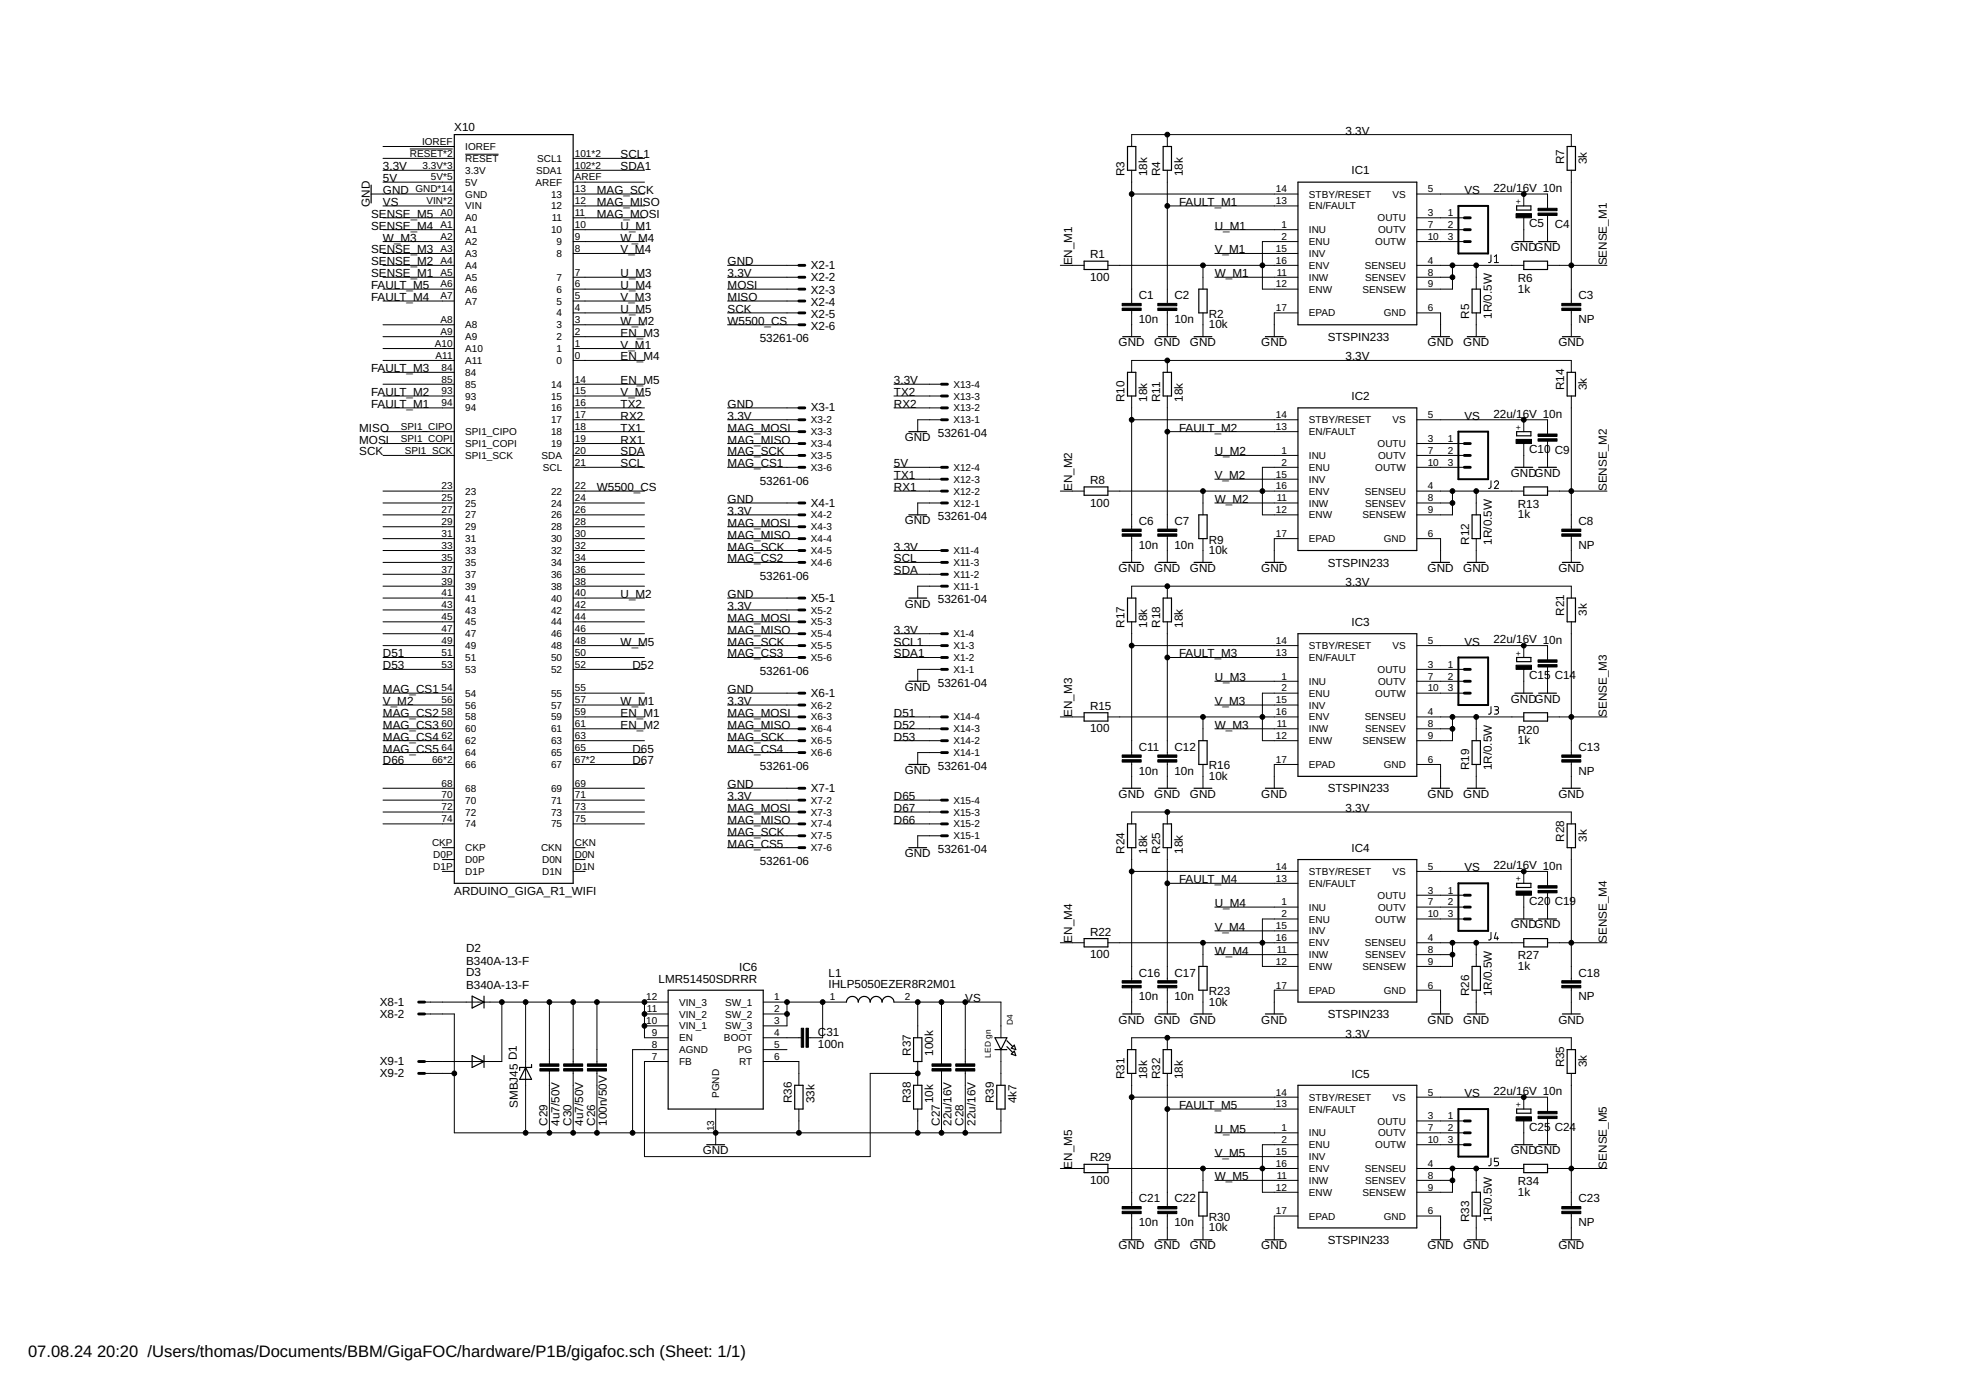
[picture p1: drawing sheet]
<svg xmlns="http://www.w3.org/2000/svg" width="420mm" height="297mm" viewBox="0 0 420 297" stroke-linecap="round" stroke-linejoin="round" font-family="sans-serif">
<defs><g id="words">
<g font-size="3.5">
<text x="6" y="290">07.08.24</text>
<text x="20.7" y="290">20:20 /Users/thomas/Documents/BBM/GigaFOC/hardware/P1B/gigafoc.sch (Sheet: 1/1)</text>
</g>
<g font-size="2.5">
<text x="97.1" y="28">X10</text>
<text x="287.6" y="28.8">3.3V</text>
<text x="132.6" y="33.8">SCL1</text>
<text x="334.3" y="35.1" transform="rotate(-90 334.3 35.1)">R7</text>
<text x="339.1" y="35.1" transform="rotate(-90 339.1 35.1)">3k</text>
<text x="81.9" y="38.9">5V</text>
<text x="81.9" y="41.5">GND</text>
<text x="81.9" y="36.4">3.3V</text>
<text x="127.6" y="41.5">MAG_SCK</text>
<text x="132.6" y="36.4">SDA1</text>
<text x="240.3" y="37.7" transform="rotate(-90 240.3 37.7)">R3</text>
<text x="245.1" y="37.7" transform="rotate(-90 245.1 37.7)">18k</text>
<text x="248" y="37.7" transform="rotate(-90 248 37.7)">R4</text>
<text x="252.8" y="37.7" transform="rotate(-90 252.8 37.7)">18k</text>
<text x="288.8" y="37.3">IC1</text>
<text x="313" y="41.5">VS</text>
<text x="319.2" y="41">22u/16V 10n</text>
<text x="79.1" y="44.2" transform="rotate(-90 79.1 44.2)">GND</text>
<text x="79.3" y="46.5">SENSE_M5</text>
<text x="81.9" y="44">VS</text>
<text x="127.6" y="46.5">MAG_MOSI</text>
<text x="127.6" y="44">MAG_MISO</text>
<text x="252" y="44">FAULT_M1</text>
<text x="79.3" y="49.1">SENSE_M4</text>
<text x="81.9" y="51.6">W_M3</text>
<text x="132.6" y="51.6">W_M4</text>
<text x="132.6" y="49.1">U_M1</text>
<text x="259.6" y="49.1">U_M1</text>
<text x="322.9" y="53.7">GNDGND</text>
<text x="326.8" y="48.6">C5</text>
<text x="332.3" y="48.7">C4</text>
<text x="79.3" y="59.2">SENSE_M1</text>
<text x="79.3" y="56.7">SENSE_M2</text>
<text x="79.3" y="54.2">SENSE_M3</text>
<text x="132.6" y="59.2">U_M3</text>
<text x="132.6" y="54.2">V_M4</text>
<text x="155.5" y="56.7">GND</text>
<text x="155.5" y="59.2">3.3V</text>
<text x="173.3" y="57.5">X2-1</text>
<text x="229.1" y="56.7" transform="rotate(-90 229.1 56.7)">EN_M1</text>
<text x="233" y="55.2">R1</text>
<text x="259.6" y="59.2">W_M1</text>
<text x="259.6" y="54.2">V_M1</text>
<text x="343.4" y="56.7" transform="rotate(-90 343.4 56.7)">SENSE_M1</text>
<text x="79.3" y="64.3">FAULT_M4</text>
<text x="79.3" y="61.8">FAULT_M5</text>
<text x="132.6" y="64.3">V_M3</text>
<text x="132.6" y="61.8">U_M4</text>
<text x="155.5" y="64.3">MISO</text>
<text x="155.5" y="61.8">MOSI</text>
<text x="173.3" y="60">X2-2</text>
<text x="173.3" y="62.8">X2-3</text>
<text x="173.3" y="65.3">X2-4</text>
<text x="233" y="60">100</text>
<text x="243.4" y="63.9">C1</text>
<text x="251" y="63.9">C2</text>
<text x="324.4" y="62.5">1k</text>
<text x="324.4" y="60.3">R6</text>
<text x="337.3" y="63.9">C3</text>
<text x="132.6" y="71.9">EN_M3</text>
<text x="132.6" y="69.4">W_M2</text>
<text x="132.6" y="66.9">U_M5</text>
<text x="155.5" y="66.9">SCK</text>
<text x="155.5" y="69.4">W5500_CS</text>
<text x="173.3" y="67.9">X2-5</text>
<text x="173.3" y="70.4">X2-6</text>
<text x="243.4" y="69">10n</text>
<text x="251" y="69">10n</text>
<text x="258.4" y="70.2">10k</text>
<text x="258.4" y="67.9">R2</text>
<text x="314" y="68.1" transform="rotate(-90 314 68.1)">R5</text>
<text x="318.8" y="68.1" transform="rotate(-90 318.8 68.1)">1R/0.5W</text>
<text x="337.3" y="69">NP</text>
<text x="132.6" y="77">EN_M4</text>
<text x="132.6" y="74.5">V_M1</text>
<text x="162.4" y="73.1">53261-06</text>
<text x="239.1" y="74">GND</text>
<text x="246.7" y="74">GND</text>
<text x="254.3" y="74">GND</text>
<text x="269.5" y="74">GND</text>
<text x="283.7" y="72.8">STSPIN233</text>
<text x="287.6" y="77">3.3V</text>
<text x="305.1" y="74">GND</text>
<text x="312.7" y="74">GND</text>
<text x="333" y="74">GND</text>
<text x="79.3" y="79.6">FAULT_M3</text>
<text x="132.6" y="82.1">EN_M5</text>
<text x="191.1" y="82.1">3.3V</text>
<text x="334.3" y="83.4" transform="rotate(-90 334.3 83.4)">R14</text>
<text x="339.1" y="83.4" transform="rotate(-90 339.1 83.4)">3k</text>
<text x="79.3" y="87.2">FAULT_M1</text>
<text x="79.3" y="84.6">FAULT_M2</text>
<text x="132.6" y="84.6">V_M5</text>
<text x="132.6" y="87.2">TX2</text>
<text x="132.6" y="89.7">RX2</text>
<text x="155.5" y="87.2">GND</text>
<text x="155.5" y="89.7">3.3V</text>
<text x="173.3" y="87.9">X3-1</text>
<text x="191.1" y="84.6">TX2</text>
<text x="191.1" y="87.2">RX2</text>
<text x="240.3" y="85.9" transform="rotate(-90 240.3 85.9)">R10</text>
<text x="245.1" y="85.9" transform="rotate(-90 245.1 85.9)">18k</text>
<text x="248" y="85.9" transform="rotate(-90 248 85.9)">R11</text>
<text x="252.8" y="85.9" transform="rotate(-90 252.8 85.9)">18k</text>
<text x="288.8" y="85.5">IC2</text>
<text x="313" y="89.7">VS</text>
<text x="319.2" y="89.2">22u/16V 10n</text>
<text x="76.8" y="92.3">MISO</text>
<text x="76.8" y="94.8">MOSI</text>
<text x="132.6" y="94.8">RX1</text>
<text x="132.6" y="92.3">TX1</text>
<text x="155.5" y="92.3">MAG_MOSI</text>
<text x="155.5" y="94.8">MAG_MISO</text>
<text x="193.4" y="94.3">GND</text>
<text x="200.4" y="93.4">53261-04</text>
<text x="252" y="92.3">FAULT_M2</text>
<text x="76.8" y="97.3">SCK</text>
<text x="132.6" y="99.9">SCL</text>
<text x="132.6" y="97.3">SDA</text>
<text x="155.5" y="99.9">MAG_CS1</text>
<text x="155.5" y="97.3">MAG_SCK</text>
<text x="191.1" y="99.9">5V</text>
<text x="259.6" y="97.3">U_M2</text>
<text x="322.9" y="101.9">GNDGND</text>
<text x="326.8" y="96.8">C10</text>
<text x="332.3" y="97">C9</text>
<text x="127.6" y="105">W5500_CS</text>
<text x="155.5" y="107.5">GND</text>
<text x="162.4" y="103.6">53261-06</text>
<text x="191.1" y="105">RX1</text>
<text x="191.1" y="102.4">TX1</text>
<text x="229.1" y="105" transform="rotate(-90 229.1 105)">EN_M2</text>
<text x="233" y="103.5">R8</text>
<text x="259.6" y="102.4">V_M2</text>
<text x="259.6" y="107.5">W_M2</text>
<text x="343.4" y="105" transform="rotate(-90 343.4 105)">SENSE_M2</text>
<text x="155.5" y="112.6">MAG_MOSI</text>
<text x="155.5" y="110">3.3V</text>
<text x="173.3" y="108.3">X4-1</text>
<text x="193.4" y="112.1">GND</text>
<text x="200.4" y="111.2">53261-04</text>
<text x="233" y="108.3">100</text>
<text x="243.4" y="112.2">C6</text>
<text x="251" y="112.2">C7</text>
<text x="324.4" y="110.8">1k</text>
<text x="324.4" y="108.5">R13</text>
<text x="337.3" y="112.2">C8</text>
<text x="155.5" y="115.1">MAG_MISO</text>
<text x="155.5" y="117.6">MAG_SCK</text>
<text x="191.1" y="117.6">3.3V</text>
<text x="243.4" y="117.3">10n</text>
<text x="251" y="117.3">10n</text>
<text x="258.4" y="118.4">10k</text>
<text x="258.4" y="116.2">R9</text>
<text x="314" y="116.4" transform="rotate(-90 314 116.4)">R12</text>
<text x="318.8" y="116.4" transform="rotate(-90 318.8 116.4)">1R/0.5W</text>
<text x="337.3" y="117.3">NP</text>
<text x="155.5" y="120.2">MAG_CS2</text>
<text x="162.4" y="123.9">53261-06</text>
<text x="191.1" y="120.2">SCL</text>
<text x="191.1" y="122.7">SDA</text>
<text x="239.1" y="122.2">GND</text>
<text x="246.7" y="122.2">GND</text>
<text x="254.3" y="122.2">GND</text>
<text x="269.5" y="122.2">GND</text>
<text x="283.7" y="121.1">STSPIN233</text>
<text x="287.6" y="125.3">3.3V</text>
<text x="305.1" y="122.2">GND</text>
<text x="312.7" y="122.2">GND</text>
<text x="333" y="122.2">GND</text>
<text x="132.6" y="127.8">U_M2</text>
<text x="155.5" y="127.8">GND</text>
<text x="155.5" y="130.3">3.3V</text>
<text x="173.3" y="128.6">X5-1</text>
<text x="193.4" y="129.8">GND</text>
<text x="200.4" y="128.9">53261-04</text>
<text x="334.3" y="131.6" transform="rotate(-90 334.3 131.6)">R21</text>
<text x="339.1" y="131.6" transform="rotate(-90 339.1 131.6)">3k</text>
<text x="132.6" y="138">W_M5</text>
<text x="155.5" y="132.9">MAG_MOSI</text>
<text x="155.5" y="135.4">MAG_MISO</text>
<text x="155.5" y="138">MAG_SCK</text>
<text x="191.1" y="135.4">3.3V</text>
<text x="191.1" y="138">SCL1</text>
<text x="240.3" y="134.2" transform="rotate(-90 240.3 134.2)">R17</text>
<text x="245.1" y="134.2" transform="rotate(-90 245.1 134.2)">18k</text>
<text x="248" y="134.2" transform="rotate(-90 248 134.2)">R18</text>
<text x="252.8" y="134.2" transform="rotate(-90 252.8 134.2)">18k</text>
<text x="288.8" y="133.8">IC3</text>
<text x="313" y="138">VS</text>
<text x="319.2" y="137.5">22u/16V 10n</text>
<text x="81.9" y="140.5">D51</text>
<text x="81.9" y="143">D53</text>
<text x="135.2" y="143">D52</text>
<text x="155.5" y="140.5">MAG_CS3</text>
<text x="191.1" y="140.5">SDA1</text>
<text x="252" y="140.5">FAULT_M3</text>
<text x="81.9" y="148.1">MAG_CS1</text>
<text x="155.5" y="148.1">GND</text>
<text x="162.4" y="144.2">53261-06</text>
<text x="173.3" y="148.9">X6-1</text>
<text x="193.4" y="147.6">GND</text>
<text x="200.4" y="146.7">53261-04</text>
<text x="259.6" y="145.6">U_M3</text>
<text x="326.8" y="145.1">C15</text>
<text x="332.3" y="145.2">C14</text>
<text x="81.9" y="150.7">V_M2</text>
<text x="81.9" y="153.2">MAG_CS2</text>
<text x="81.9" y="155.7">MAG_CS3</text>
<text x="132.6" y="150.7">W_M1</text>
<text x="132.6" y="153.2">EN_M1</text>
<text x="132.6" y="155.7">EN_M2</text>
<text x="155.5" y="153.2">MAG_MOSI</text>
<text x="155.5" y="155.7">MAG_MISO</text>
<text x="155.5" y="150.7">3.3V</text>
<text x="191.1" y="153.2">D51</text>
<text x="191.1" y="155.7">D52</text>
<text x="229.1" y="153.2" transform="rotate(-90 229.1 153.2)">EN_M3</text>
<text x="233" y="151.7">R15</text>
<text x="259.6" y="150.7">V_M3</text>
<text x="259.6" y="155.7">W_M3</text>
<text x="322.9" y="150.2">GNDGND</text>
<text x="343.4" y="153.2" transform="rotate(-90 343.4 153.2)">SENSE_M3</text>
<text x="81.9" y="158.3">MAG_CS4</text>
<text x="81.9" y="160.8">MAG_CS5</text>
<text x="135.2" y="160.8">D65</text>
<text x="155.5" y="160.8">MAG_CS4</text>
<text x="155.5" y="158.3">MAG_SCK</text>
<text x="191.1" y="158.3">D53</text>
<text x="233" y="156.5">100</text>
<text x="243.4" y="160.4">C11</text>
<text x="251" y="160.4">C12</text>
<text x="324.4" y="159">1k</text>
<text x="324.4" y="156.8">R20</text>
<text x="337.3" y="160.4">C13</text>
<text x="81.9" y="163.4">D66</text>
<text x="135.2" y="163.4">D67</text>
<text x="162.4" y="164.5">53261-06</text>
<text x="193.4" y="165.4">GND</text>
<text x="200.4" y="164.5">53261-04</text>
<text x="243.4" y="165.5">10n</text>
<text x="251" y="165.5">10n</text>
<text x="258.4" y="166.7">10k</text>
<text x="258.4" y="164.4">R16</text>
<text x="314" y="164.6" transform="rotate(-90 314 164.6)">R19</text>
<text x="318.8" y="164.6" transform="rotate(-90 318.8 164.6)">1R/0.5W</text>
<text x="337.3" y="165.5">NP</text>
<text x="155.5" y="173.5">MAG_MOSI</text>
<text x="155.5" y="168.4">GND</text>
<text x="155.5" y="171">3.3V</text>
<text x="173.3" y="169.2">X7-1</text>
<text x="191.1" y="173.5">D67</text>
<text x="191.1" y="171">D65</text>
<text x="239.1" y="170.5">GND</text>
<text x="246.7" y="170.5">GND</text>
<text x="254.3" y="170.5">GND</text>
<text x="269.5" y="170.5">GND</text>
<text x="283.7" y="169.3">STSPIN233</text>
<text x="287.6" y="173.5">3.3V</text>
<text x="305.1" y="170.5">GND</text>
<text x="312.7" y="170.5">GND</text>
<text x="333" y="170.5">GND</text>
<text x="155.5" y="176.1">MAG_MISO</text>
<text x="155.5" y="178.6">MAG_SCK</text>
<text x="191.1" y="176.1">D66</text>
<text x="334.3" y="179.9" transform="rotate(-90 334.3 179.9)">R28</text>
<text x="339.1" y="179.9" transform="rotate(-90 339.1 179.9)">3k</text>
<text x="155.5" y="181.1">MAG_CS5</text>
<text x="162.4" y="184.8">53261-06</text>
<text x="193.4" y="183.2">GND</text>
<text x="200.4" y="182.3">53261-04</text>
<text x="240.3" y="182.4" transform="rotate(-90 240.3 182.4)">R24</text>
<text x="245.1" y="182.4" transform="rotate(-90 245.1 182.4)">18k</text>
<text x="248" y="182.4" transform="rotate(-90 248 182.4)">R25</text>
<text x="252.8" y="182.4" transform="rotate(-90 252.8 182.4)">18k</text>
<text x="288.8" y="182">IC4</text>
<text x="319.2" y="185.7">22u/16V 10n</text>
<text x="97.1" y="191.3">ARDUINO_GIGA_R1_WIFI</text>
<text x="252" y="188.8">FAULT_M4</text>
<text x="313" y="186.2">VS</text>
<text x="259.6" y="193.8">U_M4</text>
<text x="326.8" y="193.4">C20</text>
<text x="332.3" y="193.5">C19</text>
<text x="99.6" y="203.5">D2</text>
<text x="229.1" y="201.5" transform="rotate(-90 229.1 201.5)">EN_M4</text>
<text x="233" y="200">R22</text>
<text x="259.6" y="198.9">V_M4</text>
<text x="259.6" y="204">W_M4</text>
<text x="322.9" y="198.4">GNDGND</text>
<text x="343.4" y="201.5" transform="rotate(-90 343.4 201.5)">SENSE_M4</text>
<text x="99.6" y="206.3">B340A-13-F</text>
<text x="99.6" y="208.6">D3</text>
<text x="140.7" y="210">LMR51450SDRRR</text>
<text x="158" y="207.4">IC6</text>
<text x="177.1" y="208.7">L1</text>
<text x="233" y="204.8">100</text>
<text x="243.4" y="208.7">C16</text>
<text x="251" y="208.7">C17</text>
<text x="324.4" y="207.3">1k</text>
<text x="324.4" y="205">R27</text>
<text x="337.3" y="208.7">C18</text>
<text x="81.2" y="214.9">X8-1</text>
<text x="99.6" y="211.4">B340A-13-F</text>
<text x="177.1" y="211.2">IHLP5050EZER8R2M01</text>
<text x="206.3" y="214.2">VS</text>
<text x="243.4" y="213.8">10n</text>
<text x="251" y="213.8">10n</text>
<text x="258.4" y="214.9">10k</text>
<text x="258.4" y="212.7">R23</text>
<text x="314" y="212.9" transform="rotate(-90 314 212.9)">R26</text>
<text x="318.8" y="212.9" transform="rotate(-90 318.8 212.9)">1R/0.5W</text>
<text x="337.3" y="213.8">NP</text>
<text x="81.2" y="217.5">X8-2</text>
<text x="174.8" y="221.4">C31</text>
<text x="239.1" y="218.7">GND</text>
<text x="246.7" y="218.7">GND</text>
<text x="254.3" y="218.7">GND</text>
<text x="269.5" y="218.7">GND</text>
<text x="283.7" y="217.6">STSPIN233</text>
<text x="287.6" y="221.8">3.3V</text>
<text x="305.1" y="218.7">GND</text>
<text x="312.7" y="218.7">GND</text>
<text x="333" y="218.7">GND</text>
<text x="81.2" y="227.6">X9-1</text>
<text x="174.8" y="223.9">100n</text>
<text x="194.6" y="225.6" transform="rotate(-90 194.6 225.6)">R37</text>
<text x="199.4" y="225.6" transform="rotate(-90 199.4 225.6)">100k</text>
<text x="81.2" y="230.2">X9-2</text>
<text x="240.3" y="230.7" transform="rotate(-90 240.3 230.7)">R31</text>
<text x="245.1" y="230.7" transform="rotate(-90 245.1 230.7)">18k</text>
<text x="248" y="230.7" transform="rotate(-90 248 230.7)">R32</text>
<text x="252.8" y="230.7" transform="rotate(-90 252.8 230.7)">18k</text>
<text x="288.8" y="230.3">IC5</text>
<text x="319.2" y="234">22u/16V 10n</text>
<text x="334.3" y="228.1" transform="rotate(-90 334.3 228.1)">R35</text>
<text x="339.1" y="228.1" transform="rotate(-90 339.1 228.1)">3k</text>
<text x="110.7" y="236.8" transform="rotate(-90 110.7 236.8)">SMBJ45 D1</text>
<text x="169.2" y="235.7" transform="rotate(-90 169.2 235.7)">R36</text>
<text x="174" y="235.7" transform="rotate(-90 174 235.7)">33k</text>
<text x="194.6" y="235.7" transform="rotate(-90 194.6 235.7)">R38</text>
<text x="199.4" y="235.7" transform="rotate(-90 199.4 235.7)">10k</text>
<text x="212.4" y="235.7" transform="rotate(-90 212.4 235.7)">R39</text>
<text x="217.2" y="235.7" transform="rotate(-90 217.2 235.7)">4k7</text>
<text x="252" y="237">FAULT_M5</text>
<text x="313" y="234.5">VS</text>
<text x="117" y="240.6" transform="rotate(-90 117 240.6)">C29</text>
<text x="119.6" y="240.6" transform="rotate(-90 119.6 240.6)">4u7/50V</text>
<text x="122.1" y="240.6" transform="rotate(-90 122.1 240.6)">C30</text>
<text x="124.6" y="240.6" transform="rotate(-90 124.6 240.6)">4u7/50V</text>
<text x="127.2" y="240.6" transform="rotate(-90 127.2 240.6)">C26</text>
<text x="129.7" y="240.6" transform="rotate(-90 129.7 240.6)">100n/50V</text>
<text x="200.8" y="240.6" transform="rotate(-90 200.8 240.6)">C27</text>
<text x="203.4" y="240.6" transform="rotate(-90 203.4 240.6)">22u/16V</text>
<text x="205.9" y="240.6" transform="rotate(-90 205.9 240.6)">C28</text>
<text x="208.4" y="240.6" transform="rotate(-90 208.4 240.6)">22u/16V</text>
<text x="259.6" y="242.1">U_M5</text>
<text x="326.8" y="241.6">C25</text>
<text x="332.3" y="241.7">C24</text>
<text x="150.2" y="246.7">GND</text>
<text x="229.1" y="249.7" transform="rotate(-90 229.1 249.7)">EN_M5</text>
<text x="233" y="248.2">R29</text>
<text x="259.6" y="247.2">V_M5</text>
<text x="322.9" y="246.7">GNDGND</text>
<text x="343.4" y="249.7" transform="rotate(-90 343.4 249.7)">SENSE_M5</text>
<text x="233" y="253">100</text>
<text x="243.4" y="256.9">C21</text>
<text x="251" y="256.9">C22</text>
<text x="259.6" y="252.2">W_M5</text>
<text x="324.4" y="255.5">1k</text>
<text x="324.4" y="253.3">R34</text>
<text x="337.3" y="256.9">C23</text>
<text x="243.4" y="262">10n</text>
<text x="251" y="262">10n</text>
<text x="258.4" y="263.2">10k</text>
<text x="258.4" y="260.9">R30</text>
<text x="314" y="261.1" transform="rotate(-90 314 261.1)">R33</text>
<text x="318.8" y="261.1" transform="rotate(-90 318.8 261.1)">1R/0.5W</text>
<text x="337.3" y="262">NP</text>
<text x="239.1" y="267">GND</text>
<text x="246.7" y="267">GND</text>
<text x="254.3" y="267">GND</text>
<text x="269.5" y="267">GND</text>
<text x="283.7" y="265.8">STSPIN233</text>
<text x="305.1" y="267">GND</text>
<text x="312.7" y="267">GND</text>
<text x="333" y="267">GND</text>
</g>
<g font-size="2.1">
<text x="87.6" y="33.5">RESET*2</text>
<text x="90.2" y="30.9">IOREF</text>
<text x="99.4" y="34.6">RESET</text>
<text x="99.4" y="32.1">IOREF</text>
<text x="114.8" y="34.6">SCL1</text>
<text x="122.8" y="33.5">101*2</text>
<text x="88.8" y="41.1">GND*14</text>
<text x="90.3" y="36">3.3V*3</text>
<text x="92.1" y="38.6">5V*5</text>
<text x="99.4" y="39.7">5V</text>
<text x="99.4" y="37.1">3.3V</text>
<text x="114.5" y="39.7">AREF</text>
<text x="114.6" y="37.1">SDA1</text>
<text x="122.8" y="41.1">13</text>
<text x="122.8" y="38.6">AREF</text>
<text x="122.8" y="36">102*2</text>
<text x="272.7" y="41.1">14</text>
<text x="305.1" y="41.1">5</text>
<text x="91.1" y="43.6">VIN*2</text>
<text x="94.1" y="46.2">A0</text>
<text x="99.4" y="47.3">A0</text>
<text x="99.4" y="42.2">GND</text>
<text x="99.4" y="44.8">VIN</text>
<text x="117.8" y="44.8">12</text>
<text x="117.8" y="42.2">13</text>
<text x="117.9" y="47.3">11</text>
<text x="122.8" y="46.2">11</text>
<text x="122.8" y="43.6">12</text>
<text x="272.7" y="43.6">13</text>
<text x="279.7" y="42.2">STBY/RESET</text>
<text x="279.7" y="44.8">EN/FAULT</text>
<text x="294.4" y="47.3">OUTU</text>
<text x="297.6" y="42.2">VS</text>
<text x="305.1" y="46.2">3</text>
<text x="309.4" y="46.2">1</text>
<text x="94.1" y="48.7">A1</text>
<text x="94.1" y="51.3">A2</text>
<text x="94.1" y="53.8">A3</text>
<text x="99.4" y="49.8">A1</text>
<text x="99.4" y="52.4">A2</text>
<text x="117.8" y="49.8">10</text>
<text x="119" y="52.4">9</text>
<text x="122.8" y="53.8">8</text>
<text x="122.8" y="51.3">9</text>
<text x="122.8" y="48.7">10</text>
<text x="272.7" y="53.8">15</text>
<text x="273.9" y="48.7">1</text>
<text x="273.9" y="51.3">2</text>
<text x="279.7" y="49.8">INU</text>
<text x="279.7" y="52.4">ENU</text>
<text x="293.9" y="52.4">OUTW</text>
<text x="294.5" y="49.8">OUTV</text>
<text x="305.1" y="48.7">7</text>
<text x="305.1" y="51.3">10</text>
<text x="309.4" y="48.7">2</text>
<text x="309.4" y="51.3">3</text>
<text x="94.1" y="56.3">A4</text>
<text x="94.1" y="58.9">A5</text>
<text x="99.4" y="54.9">A3</text>
<text x="99.4" y="57.5">A4</text>
<text x="119" y="54.9">8</text>
<text x="122.8" y="58.9">7</text>
<text x="272.7" y="56.3">16</text>
<text x="272.8" y="58.9">11</text>
<text x="279.7" y="57.5">ENV</text>
<text x="279.7" y="54.9">INV</text>
<text x="291.7" y="57.5">SENSEU</text>
<text x="305.1" y="56.3">4</text>
<text x="305.1" y="58.9">8</text>
<text x="94.1" y="61.4">A6</text>
<text x="94.1" y="64">A7</text>
<text x="99.4" y="60">A5</text>
<text x="99.4" y="62.5">A6</text>
<text x="99.4" y="65.1">A7</text>
<text x="119" y="65.1">5</text>
<text x="119" y="62.5">6</text>
<text x="119" y="60">7</text>
<text x="122.8" y="64">5</text>
<text x="122.8" y="61.4">6</text>
<text x="272.7" y="61.4">12</text>
<text x="279.7" y="62.5">ENW</text>
<text x="279.7" y="60">INW</text>
<text x="291.2" y="62.5">SENSEW</text>
<text x="291.8" y="60">SENSEV</text>
<text x="305.1" y="61.4">9</text>
<text x="94.1" y="69">A8</text>
<text x="94.1" y="71.6">A9</text>
<text x="99.4" y="70.2">A8</text>
<text x="119" y="70.2">3</text>
<text x="119" y="67.6">4</text>
<text x="122.8" y="71.6">2</text>
<text x="122.8" y="69">3</text>
<text x="122.8" y="66.5">4</text>
<text x="272.7" y="66.5">17</text>
<text x="279.7" y="67.6">EPAD</text>
<text x="295.7" y="67.6">GND</text>
<text x="305.1" y="66.5">6</text>
<text x="92.9" y="74.1">A10</text>
<text x="93.1" y="76.7">A11</text>
<text x="99.4" y="72.7">A9</text>
<text x="99.4" y="75.2">A10</text>
<text x="99.4" y="77.8">A11</text>
<text x="119" y="75.2">1</text>
<text x="119" y="72.7">2</text>
<text x="119" y="77.8">0</text>
<text x="122.8" y="74.1">1</text>
<text x="122.8" y="76.7">0</text>
<text x="94.4" y="79.2">84</text>
<text x="94.4" y="81.7">85</text>
<text x="99.4" y="80.3">84</text>
<text x="99.4" y="82.9">85</text>
<text x="117.8" y="82.9">14</text>
<text x="122.8" y="81.7">14</text>
<text x="203.8" y="82.9">X13-4</text>
<text x="94.4" y="84.3">93</text>
<text x="94.4" y="86.8">94</text>
<text x="99.4" y="85.4">93</text>
<text x="99.4" y="87.9">94</text>
<text x="117.8" y="87.9">16</text>
<text x="117.8" y="85.4">15</text>
<text x="122.8" y="86.8">16</text>
<text x="122.8" y="89.4">17</text>
<text x="122.8" y="84.3">15</text>
<text x="203.8" y="87.9">X13-2</text>
<text x="203.8" y="85.4">X13-3</text>
<text x="272.7" y="89.4">14</text>
<text x="305.1" y="89.4">5</text>
<text x="85.7" y="91.9">SPI1_CIPO</text>
<text x="85.7" y="94.4">SPI1_COPI</text>
<text x="99.4" y="93">SPI1_CIPO</text>
<text x="99.4" y="95.6">SPI1_COPI</text>
<text x="117.8" y="90.5">17</text>
<text x="117.8" y="93">18</text>
<text x="117.8" y="95.6">19</text>
<text x="122.8" y="91.9">18</text>
<text x="122.8" y="94.4">19</text>
<text x="173.3" y="90.5">X3-2</text>
<text x="173.3" y="93">X3-3</text>
<text x="173.3" y="95.6">X3-4</text>
<text x="203.8" y="90.5">X13-1</text>
<text x="272.7" y="91.9">13</text>
<text x="279.7" y="90.5">STBY/RESET</text>
<text x="279.7" y="93">EN/FAULT</text>
<text x="294.4" y="95.6">OUTU</text>
<text x="297.6" y="90.5">VS</text>
<text x="305.1" y="94.4">3</text>
<text x="309.4" y="94.4">1</text>
<text x="86.5" y="97">SPI1_SCK</text>
<text x="99.4" y="98.1">SPI1_SCK</text>
<text x="115.7" y="98.1">SDA</text>
<text x="116" y="100.6">SCL</text>
<text x="122.8" y="99.5">21</text>
<text x="122.8" y="97">20</text>
<text x="173.3" y="98.1">X3-5</text>
<text x="173.3" y="100.6">X3-6</text>
<text x="203.8" y="100.6">X12-4</text>
<text x="273.9" y="97">1</text>
<text x="273.9" y="99.5">2</text>
<text x="279.7" y="98.1">INU</text>
<text x="279.7" y="100.6">ENU</text>
<text x="293.9" y="100.6">OUTW</text>
<text x="294.5" y="98.1">OUTV</text>
<text x="305.1" y="97">7</text>
<text x="305.1" y="99.5">10</text>
<text x="309.4" y="97">2</text>
<text x="309.4" y="99.5">3</text>
<text x="94.4" y="104.6">23</text>
<text x="94.4" y="107.1">25</text>
<text x="99.4" y="105.7">23</text>
<text x="117.8" y="105.7">22</text>
<text x="122.8" y="104.6">22</text>
<text x="122.8" y="107.1">24</text>
<text x="203.8" y="105.7">X12-2</text>
<text x="203.8" y="103.2">X12-3</text>
<text x="272.7" y="104.6">16</text>
<text x="272.7" y="102.1">15</text>
<text x="272.8" y="107.1">11</text>
<text x="279.7" y="105.7">ENV</text>
<text x="279.7" y="103.2">INV</text>
<text x="291.7" y="105.7">SENSEU</text>
<text x="305.1" y="104.6">4</text>
<text x="305.1" y="107.1">8</text>
<text x="94.4" y="109.7">27</text>
<text x="94.4" y="112.2">29</text>
<text x="99.4" y="108.3">25</text>
<text x="99.4" y="110.8">27</text>
<text x="99.4" y="113.3">29</text>
<text x="117.8" y="108.3">24</text>
<text x="117.8" y="110.8">26</text>
<text x="117.8" y="113.3">28</text>
<text x="122.8" y="109.7">26</text>
<text x="122.8" y="112.2">28</text>
<text x="173.3" y="110.8">X4-2</text>
<text x="173.3" y="113.3">X4-3</text>
<text x="203.8" y="108.3">X12-1</text>
<text x="272.7" y="109.7">12</text>
<text x="279.7" y="110.8">ENW</text>
<text x="279.7" y="108.3">INW</text>
<text x="291.2" y="110.8">SENSEW</text>
<text x="291.8" y="108.3">SENSEV</text>
<text x="305.1" y="109.7">9</text>
<text x="94.4" y="114.8">31</text>
<text x="94.4" y="117.3">33</text>
<text x="94.4" y="119.8">35</text>
<text x="99.4" y="115.9">31</text>
<text x="99.4" y="118.4">33</text>
<text x="117.8" y="115.9">30</text>
<text x="117.8" y="118.4">32</text>
<text x="122.8" y="114.8">30</text>
<text x="122.8" y="117.3">32</text>
<text x="122.8" y="119.8">34</text>
<text x="173.3" y="115.9">X4-4</text>
<text x="173.3" y="118.4">X4-5</text>
<text x="203.8" y="118.4">X11-4</text>
<text x="272.7" y="114.8">17</text>
<text x="279.7" y="115.9">EPAD</text>
<text x="295.7" y="115.9">GND</text>
<text x="305.1" y="114.8">6</text>
<text x="94.4" y="122.4">37</text>
<text x="94.4" y="124.9">39</text>
<text x="99.4" y="121">35</text>
<text x="99.4" y="123.5">37</text>
<text x="117.8" y="121">34</text>
<text x="117.8" y="123.5">36</text>
<text x="122.8" y="122.4">36</text>
<text x="122.8" y="124.9">38</text>
<text x="173.3" y="121">X4-6</text>
<text x="203.8" y="123.5">X11-2</text>
<text x="203.8" y="121">X11-3</text>
<text x="94.4" y="127.5">41</text>
<text x="94.4" y="130">43</text>
<text x="99.4" y="126">39</text>
<text x="99.4" y="128.6">41</text>
<text x="99.4" y="131.1">43</text>
<text x="117.8" y="126">38</text>
<text x="117.8" y="128.6">40</text>
<text x="117.8" y="131.1">42</text>
<text x="122.8" y="127.5">40</text>
<text x="122.8" y="130">42</text>
<text x="173.3" y="131.1">X5-2</text>
<text x="203.8" y="126">X11-1</text>
<text x="94.4" y="132.5">45</text>
<text x="94.4" y="135.1">47</text>
<text x="94.4" y="137.6">49</text>
<text x="99.4" y="133.6">45</text>
<text x="99.4" y="136.2">47</text>
<text x="117.8" y="133.6">44</text>
<text x="117.8" y="136.2">46</text>
<text x="122.8" y="132.5">44</text>
<text x="122.8" y="135.1">46</text>
<text x="122.8" y="137.6">48</text>
<text x="173.3" y="133.6">X5-3</text>
<text x="173.3" y="136.2">X5-4</text>
<text x="203.8" y="136.2">X1-4</text>
<text x="272.7" y="137.6">14</text>
<text x="305.1" y="137.6">5</text>
<text x="94.4" y="142.7">53</text>
<text x="94.4" y="140.1">51</text>
<text x="99.4" y="143.8">53</text>
<text x="99.4" y="141.3">51</text>
<text x="99.4" y="138.7">49</text>
<text x="117.8" y="138.7">48</text>
<text x="117.8" y="143.8">52</text>
<text x="117.8" y="141.3">50</text>
<text x="122.8" y="142.7">52</text>
<text x="122.8" y="140.1">50</text>
<text x="173.3" y="138.7">X5-5</text>
<text x="173.3" y="141.3">X5-6</text>
<text x="203.8" y="143.8">X1-1</text>
<text x="203.8" y="141.3">X1-2</text>
<text x="203.8" y="138.7">X1-3</text>
<text x="272.7" y="140.1">13</text>
<text x="279.7" y="138.7">STBY/RESET</text>
<text x="279.7" y="141.3">EN/FAULT</text>
<text x="294.4" y="143.8">OUTU</text>
<text x="297.6" y="138.7">VS</text>
<text x="305.1" y="142.7">3</text>
<text x="309.4" y="142.7">1</text>
<text x="94.4" y="147.8">54</text>
<text x="99.4" y="148.9">54</text>
<text x="117.8" y="148.9">55</text>
<text x="122.8" y="147.8">55</text>
<text x="273.9" y="145.2">1</text>
<text x="273.9" y="147.8">2</text>
<text x="279.7" y="146.3">INU</text>
<text x="279.7" y="148.9">ENU</text>
<text x="293.9" y="148.9">OUTW</text>
<text x="294.5" y="146.3">OUTV</text>
<text x="305.1" y="145.2">7</text>
<text x="305.1" y="147.8">10</text>
<text x="309.4" y="145.2">2</text>
<text x="309.4" y="147.8">3</text>
<text x="94.4" y="150.3">56</text>
<text x="94.4" y="152.8">58</text>
<text x="94.4" y="155.4">60</text>
<text x="99.4" y="151.4">56</text>
<text x="99.4" y="154">58</text>
<text x="117.8" y="151.4">57</text>
<text x="117.8" y="154">59</text>
<text x="122.8" y="150.3">57</text>
<text x="122.8" y="152.8">59</text>
<text x="122.8" y="155.4">61</text>
<text x="173.3" y="151.4">X6-2</text>
<text x="173.3" y="154">X6-3</text>
<text x="203.8" y="154">X14-4</text>
<text x="272.7" y="152.8">16</text>
<text x="272.7" y="150.3">15</text>
<text x="272.8" y="155.4">11</text>
<text x="279.7" y="154">ENV</text>
<text x="279.7" y="151.4">INV</text>
<text x="291.7" y="154">SENSEU</text>
<text x="305.1" y="152.8">4</text>
<text x="305.1" y="155.4">8</text>
<text x="94.4" y="157.9">62</text>
<text x="94.4" y="160.5">64</text>
<text x="99.4" y="156.5">60</text>
<text x="99.4" y="159">62</text>
<text x="99.4" y="161.6">64</text>
<text x="117.8" y="156.5">61</text>
<text x="117.8" y="159">63</text>
<text x="117.8" y="161.6">65</text>
<text x="122.8" y="157.9">63</text>
<text x="122.8" y="160.5">65</text>
<text x="173.3" y="156.5">X6-4</text>
<text x="173.3" y="159">X6-5</text>
<text x="173.3" y="161.6">X6-6</text>
<text x="203.8" y="161.6">X14-1</text>
<text x="203.8" y="159">X14-2</text>
<text x="203.8" y="156.5">X14-3</text>
<text x="272.7" y="157.9">12</text>
<text x="279.7" y="159">ENW</text>
<text x="279.7" y="156.5">INW</text>
<text x="291.2" y="159">SENSEW</text>
<text x="291.8" y="156.5">SENSEV</text>
<text x="305.1" y="157.9">9</text>
<text x="92.3" y="163">66*2</text>
<text x="99.4" y="164.1">66</text>
<text x="117.8" y="164.1">67</text>
<text x="122.8" y="163">67*2</text>
<text x="272.7" y="163">17</text>
<text x="279.7" y="164.1">EPAD</text>
<text x="295.7" y="164.1">GND</text>
<text x="305.1" y="163">6</text>
<text x="94.4" y="168.1">68</text>
<text x="94.4" y="170.6">70</text>
<text x="94.4" y="173.2">72</text>
<text x="99.4" y="169.2">68</text>
<text x="99.4" y="171.7">70</text>
<text x="117.8" y="169.2">69</text>
<text x="117.8" y="171.7">71</text>
<text x="122.8" y="168.1">69</text>
<text x="122.8" y="170.6">71</text>
<text x="122.8" y="173.2">73</text>
<text x="173.3" y="171.7">X7-2</text>
<text x="203.8" y="171.7">X15-4</text>
<text x="94.4" y="175.7">74</text>
<text x="99.4" y="174.3">72</text>
<text x="99.4" y="176.8">74</text>
<text x="117.8" y="174.3">73</text>
<text x="117.8" y="176.8">75</text>
<text x="122.8" y="175.7">75</text>
<text x="173.3" y="174.3">X7-3</text>
<text x="173.3" y="176.8">X7-4</text>
<text x="173.3" y="179.4">X7-5</text>
<text x="203.8" y="179.4">X15-1</text>
<text x="203.8" y="176.8">X15-2</text>
<text x="203.8" y="174.3">X15-3</text>
<text x="92.3" y="180.8">CKP</text>
<text x="92.6" y="185.9">D1P</text>
<text x="92.6" y="183.3">D0P</text>
<text x="99.4" y="181.9">CKP</text>
<text x="99.4" y="184.4">D0P</text>
<text x="115.6" y="181.9">CKN</text>
<text x="115.9" y="184.4">D0N</text>
<text x="122.8" y="185.9">D1N</text>
<text x="122.8" y="180.8">CKN</text>
<text x="122.8" y="183.3">D0N</text>
<text x="173.3" y="181.9">X7-6</text>
<text x="272.7" y="185.9">14</text>
<text x="305.1" y="185.9">5</text>
<text x="99.4" y="187">D1P</text>
<text x="115.9" y="187">D1N</text>
<text x="272.7" y="188.4">13</text>
<text x="279.7" y="187">STBY/RESET</text>
<text x="279.7" y="189.5">EN/FAULT</text>
<text x="297.6" y="187">VS</text>
<text x="305.1" y="190.9">3</text>
<text x="309.4" y="190.9">1</text>
<text x="273.9" y="193.5">1</text>
<text x="273.9" y="196">2</text>
<text x="279.7" y="194.6">INU</text>
<text x="279.7" y="197.1">ENU</text>
<text x="293.9" y="197.1">OUTW</text>
<text x="294.4" y="192.1">OUTU</text>
<text x="294.5" y="194.6">OUTV</text>
<text x="305.1" y="193.5">7</text>
<text x="305.1" y="196">10</text>
<text x="309.4" y="193.5">2</text>
<text x="309.4" y="196">3</text>
<text x="272.7" y="201.1">16</text>
<text x="272.7" y="198.6">15</text>
<text x="272.8" y="203.6">11</text>
<text x="279.7" y="202.2">ENV</text>
<text x="279.7" y="199.7">INV</text>
<text x="291.7" y="202.2">SENSEU</text>
<text x="305.1" y="201.1">4</text>
<text x="305.1" y="203.6">8</text>
<text x="272.7" y="206.2">12</text>
<text x="279.7" y="207.3">ENW</text>
<text x="279.7" y="204.8">INW</text>
<text x="291.2" y="207.3">SENSEW</text>
<text x="291.8" y="204.8">SENSEV</text>
<text x="305.1" y="206.2">9</text>
<text x="138.1" y="213.8">12</text>
<text x="145.1" y="214.9">VIN_3</text>
<text x="155" y="214.9">SW_1</text>
<text x="165.5" y="213.8">1</text>
<text x="177.4" y="213.8">1</text>
<text x="193.4" y="213.8">2</text>
<text x="272.7" y="211.3">17</text>
<text x="279.7" y="212.4">EPAD</text>
<text x="295.7" y="212.4">GND</text>
<text x="305.1" y="211.3">6</text>
<text x="138.1" y="218.9">10</text>
<text x="138.2" y="216.3">11</text>
<text x="139.3" y="221.4">9</text>
<text x="145.1" y="217.5">VIN_2</text>
<text x="145.1" y="220">VIN_1</text>
<text x="155" y="217.5">SW_2</text>
<text x="155" y="220">SW_3</text>
<text x="165.5" y="216.3">2</text>
<text x="165.5" y="218.9">3</text>
<text x="165.5" y="221.4">4</text>
<text x="139.3" y="224">8</text>
<text x="139.3" y="226.5">7</text>
<text x="145.1" y="222.5">EN</text>
<text x="145.1" y="225.1">AGND</text>
<text x="145.1" y="227.6">FB</text>
<text x="154.7" y="222.5">BOOT</text>
<text x="157.7" y="225.1">PG</text>
<text x="158" y="227.6">RT</text>
<text x="165.5" y="224">5</text>
<text x="165.5" y="226.5">6</text>
<text x="153.7" y="234.7" transform="rotate(-90 153.7 234.7)">PGND</text>
<text x="272.7" y="234.1">14</text>
<text x="272.7" y="236.7">13</text>
<text x="279.7" y="235.2">STBY/RESET</text>
<text x="279.7" y="237.8">EN/FAULT</text>
<text x="297.6" y="235.2">VS</text>
<text x="305.1" y="239.2">3</text>
<text x="305.1" y="234.1">5</text>
<text x="309.4" y="239.2">1</text>
<text x="152.6" y="241.7" transform="rotate(-90 152.6 241.7)">13</text>
<text x="273.9" y="241.7">1</text>
<text x="273.9" y="244.3">2</text>
<text x="279.7" y="242.8">INU</text>
<text x="279.7" y="245.4">ENU</text>
<text x="293.9" y="245.4">OUTW</text>
<text x="294.4" y="240.3">OUTU</text>
<text x="294.5" y="242.8">OUTV</text>
<text x="305.1" y="241.7">7</text>
<text x="305.1" y="244.3">10</text>
<text x="309.4" y="241.7">2</text>
<text x="309.4" y="244.3">3</text>
<text x="272.7" y="249.4">16</text>
<text x="272.7" y="246.8">15</text>
<text x="272.8" y="251.9">11</text>
<text x="279.7" y="250.5">ENV</text>
<text x="279.7" y="247.9">INV</text>
<text x="291.7" y="250.5">SENSEU</text>
<text x="305.1" y="249.4">4</text>
<text x="305.1" y="251.9">8</text>
<text x="272.7" y="254.4">12</text>
<text x="279.7" y="255.5">ENW</text>
<text x="279.7" y="253">INW</text>
<text x="291.2" y="255.5">SENSEW</text>
<text x="291.8" y="253">SENSEV</text>
<text x="305.1" y="254.4">9</text>
<text x="272.7" y="259.5">17</text>
<text x="279.7" y="260.6">EPAD</text>
<text x="295.7" y="260.6">GND</text>
<text x="305.1" y="259.5">6</text>
</g>
<g font-size="1.8">
<text x="325.1" y="43.6" transform="rotate(-90 325.1 43.6)">+</text>
<text x="325.1" y="91.8" transform="rotate(-90 325.1 91.8)">+</text>
<text x="325.1" y="140.1" transform="rotate(-90 325.1 140.1)">+</text>
<text x="325.1" y="188.4" transform="rotate(-90 325.1 188.4)">+</text>
<text x="216.4" y="219.1" transform="rotate(-90 216.4 219.1)">D4</text>
<text x="211.8" y="226" transform="rotate(-90 211.8 226)">LED gn</text>
<text x="325.1" y="236.6" transform="rotate(-90 325.1 236.6)">+</text>
</g>
</g></defs>
<g fill="none" stroke="#000" stroke-width=".21">
<path d="M81.9 38.9h15.2M81.9 33.8h15.2M81.9 36.4h15.2M81.9 31.3h15.2M87.6 31.8h9.1M99.4 33h7.2M122.5 38.9h15.2M122.5 33.8h15.2M122.5 36.4h15.2M241.9 31.3v-2.5h93.9v2.5M241.9 36.4v28.4M249.5 28.8v2.5"/>
<path d="M249.5 36.4v28.4M335.8 36.4v28.4M79.3 41.5h17.8M81.9 46.5h15.2M81.9 49.1h15.2M81.9 51.6h15.2M81.9 54.2h15.2M81.9 56.7h15.2M81.9 59.2h15.2M81.9 44h15.2M122.5 46.5h15.2M122.5 49.1h15.2"/>
<path d="M122.5 51.6h15.2M122.5 54.2h15.2M122.5 59.2h15.2M122.5 44h15.2M122.5 41.5h15.2M155.5 56.7h15.2M155.5 59.2h15.2M226.6 56.7h5.1M236.8 56.7h40.6M241.9 41.5h35.5M249.5 44h27.9M257.1 56.7v5.1"/>
<path d="M259.6 49.1h17.8M259.6 54.2h17.8M259.6 59.2h17.8M277.4 51.6h-7.6v10.2h7.6M302.8 46.5h10.1M302.8 49.1h10.1M302.8 51.6h10.1M302.8 56.7h22.8M302.8 59.2h7.6M302.8 41.5h27.9v3M310.4 56.7v5.1h-7.6M315.5 56.7v5.1"/>
<path d="M318.6 54.5v1.4l-.5 .2M319.4 56.1h.9M319.4 54.8l.4-.3v1.6M325.6 41.5v2.5M325.6 46.5v5.1M330.7 56.7h12.7M330.7 46v5.6M81.9 61.8h15.2M81.9 64.3h15.2M81.9 69.4h15.2M81.9 71.9h15.2M81.9 74.5h15.2"/>
<path d="M81.9 77h15.2M81.9 79.6h15.2M122.5 61.8h15.2M122.5 64.3h15.2M122.5 69.4h15.2M122.5 71.9h15.2M122.5 74.5h15.2M122.5 77h15.2M122.5 66.9h15.2M155.5 61.8h15.2M155.5 64.3h15.2M155.5 69.4h15.2"/>
<path d="M155.5 66.9h15.2M241.9 79.6v-2.6h93.9v2.6M241.9 66.4v5.5M249.5 66.4v5.5M249.5 77v2.6M257.1 66.9v5M277.4 66.9h-5.1v5M302.8 66.9h5.1v5M315.5 66.9v5M335.8 66.4v5.5M81.9 82.1h15.2M81.9 84.6h15.2"/>
<path d="M81.9 87.2h15.2M81.9 92.2h15.2M81.9 97.3h15.2M81.9 94.8h15.2M122.5 82.1h15.2M122.5 84.6h15.2M122.5 87.2h15.2M122.5 89.7h15.2M122.5 92.2h15.2M122.5 99.9h15.2M122.5 97.3h15.2M122.5 94.8h15.2"/>
<path d="M155.5 87.2h15.2M155.5 89.7h15.2M155.5 92.2h15.2M155.5 99.9h15.2M155.5 97.3h15.2M155.5 94.8h15.2M191.1 82.1h10.1M191.1 84.6h10.1M191.1 87.2h10.1M191.1 99.9h10.1M201.2 89.7h-5.1v2.5M241.9 89.7h35.5"/>
<path d="M241.9 84.6v28.5M249.5 92.2h27.9M249.5 84.6v28.5M259.6 97.3h17.8M277.4 99.9h-7.6v10.1h7.6M302.8 89.7h27.9v3.1M302.8 99.9h10.1M302.8 97.3h10.1M302.8 94.8h10.1M325.6 89.7v2.5M325.6 94.8v5.1M330.7 94.3v5.6"/>
<path d="M335.8 84.6v28.5M81.9 104.9h15.2M81.9 107.5h15.2M81.9 110h15.2M81.9 112.6h15.2M81.9 115.1h15.2M81.9 117.6h15.2M122.5 104.9h15.2M122.5 107.5h15.2M122.5 110h15.2M122.5 112.6h15.2M122.5 115.1h15.2"/>
<path d="M122.5 117.6h15.2M155.5 107.5h15.2M155.5 110h15.2M155.5 112.6h15.2M155.5 115.1h15.2M155.5 117.6h15.2M191.1 104.9h10.1M191.1 117.6h10.1M191.1 102.4h10.1M201.2 107.5h-5.1v2.5M226.6 104.9h5.1M236.8 104.9h40.6"/>
<path d="M241.9 114.6v5.6M249.5 114.6v5.6M257.1 104.9v5.1M257.1 115.1v5.1M259.6 107.5h17.8M259.6 102.4h17.8M277.4 115.1h-5.1v5.1M302.8 104.9h22.8M302.8 107.5h7.6M302.8 115.1h5.1v5.1M310.4 104.9v5.1h-7.6M315.5 104.9v5.1"/>
<path d="M315.5 115.1v5.1M318.6 102.7v1.4l-.5 .3M319.4 103.1a.44 .44 0 0 1 .6-.3 .44 .44 0 0 1 .1 .7l-.7 .9h.9M330.7 104.9h12.7M335.8 114.6v5.6M81.9 120.2h15.2M81.9 122.7h15.2M81.9 125.3h15.2M81.9 127.8h15.2M81.9 130.3h15.2M81.9 132.9h15.2M81.9 135.4h15.2"/>
<path d="M81.9 138h15.2M122.5 120.2h15.2M122.5 122.7h15.2M122.5 125.3h15.2M122.5 127.8h15.2M122.5 130.3h15.2M122.5 132.9h15.2M122.5 135.4h15.2M122.5 138h15.2M155.5 120.2h15.2M155.5 127.8h15.2M155.5 130.3h15.2"/>
<path d="M155.5 132.9h15.2M155.5 135.4h15.2M155.5 138h15.2M191.1 120.2h10.1M191.1 122.7h10.1M191.1 135.4h10.1M191.1 138h10.1M201.2 125.3h-5.1v2.5M241.9 127.8v-2.5h93.9v2.5M241.9 138h35.5M241.9 132.9v28.4M249.5 125.3v2.5"/>
<path d="M249.5 132.9v28.4M302.8 138h27.9v3M325.6 138v2.5M335.8 132.9v28.4M81.9 143h15.2M81.9 140.5h15.2M81.9 148.1h15.2M81.9 150.7h15.2M81.9 153.2h15.2M81.9 155.7h15.2M81.9 158.3h15.2M122.5 143h15.2"/>
<path d="M122.5 140.5h15.2M122.5 148.1h15.2M122.5 150.7h15.2M122.5 153.2h15.2M122.5 155.7h15.2M122.5 158.3h15.2M155.5 140.5h15.2M155.5 148.1h15.2M155.5 150.7h15.2M155.5 153.2h15.2M155.5 155.7h15.2M155.5 158.3h15.2"/>
<path d="M191.1 140.5h10.1M191.1 153.2h10.1M191.1 155.7h10.1M191.1 158.3h10.1M201.2 143h-5.1v2.6M226.6 153.2h5.1M236.8 153.2h40.6M249.5 140.5h27.9M257.1 153.2v5.1M259.6 150.7h17.8M259.6 155.7h17.8M259.6 145.6h17.8"/>
<path d="M277.4 148.1h-7.6v10.2h7.6M302.8 143h10.1M302.8 148.1h10.1M302.8 153.2h22.8M302.8 155.7h7.6M302.8 145.6h10.1M310.4 153.2v5.1h-7.6M315.5 153.2v5.1M318.6 151v1.4l-.5 .2M319.4 151h.5a.36 .36 0 0 1 .4 .4 .36 .36 0 0 1-.4 .3h-.4M319.8 151.7a.44 .44 0 0 1 .5 .5 .44 .44 0 0 1-.5 .4h-.4M325.6 143v5.1"/>
<path d="M330.7 153.2h12.7M330.7 142.5v5.6M81.9 160.8h15.2M81.9 163.4h15.2M81.9 168.4h15.2M81.9 171h15.2M81.9 173.5h15.2M81.9 176.1h15.2M122.5 160.8h15.2M122.5 163.4h15.2M122.5 168.4h15.2M122.5 171h15.2"/>
<path d="M122.5 173.5h15.2M122.5 176.1h15.2M155.5 160.8h15.2M155.5 168.4h15.2M155.5 171h15.2M155.5 173.5h15.2M155.5 176.1h15.2M155.5 178.6h15.2M191.1 171h10.1M191.1 173.5h10.1M191.1 176.1h10.1M201.2 160.8h-5.1v2.6"/>
<path d="M201.2 178.6h-5.1v2.5M241.9 176.1v-2.6h93.9v2.6M241.9 162.9v5.5M249.5 162.9v5.5M249.5 173.5v2.6M257.1 163.4v5M277.4 163.4h-5.1v5M302.8 163.4h5.1v5M315.5 163.4v5M335.8 162.9v5.5M94.6 186.2h2.5M94.6 181.1h2.5"/>
<path d="M94.6 183.7h2.5M122.5 186.2h2.5M122.5 181.1h2.5M122.5 183.7h2.5M155.5 181.1h15.2M241.9 186.2h35.5M241.9 181.1v28.5M249.5 181.1v28.5M249.5 188.8h27.9M259.6 193.8h17.8M259.6 198.9h17.8M277.4 196.4h-7.6v10.1h7.6"/>
<path d="M302.8 186.2h27.9v3.1M302.8 193.8h10.1M302.8 196.4h10.1M302.8 191.3h10.1M318.6 199.2v1.4l-.2 .3h-.3M319.7 199.2l-.3 1.3h.9M325.6 186.2v2.6M325.6 191.3v5.1M330.7 190.8v5.6M335.8 181.1v28.5M90.7 214.1h52.1M90.7 216.7h6.4v25.4h116.8v-5.1"/>
<path d="M107.3 214.1v12.7h-16.6M112.3 214.1v28M117.4 214.1v13.3M122.5 214.1v13.3M127.6 214.1v13.3M137.7 216.7h5.1M137.7 219.2h5.1M137.7 214.1v7.7h5.1M163.1 214.1h17.8M163.1 216.7h5.1M168.2 214.1v5.1h-5.1M175.8 214.1v7.7h-3"/>
<path d="M191.1 214.1h22.8v7.7M196.1 214.1v7.7M201.2 214.1v13.3M206.3 214.1v13.3M226.6 201.5h5.1M236.8 201.5h40.6M241.9 211.1v5.6M249.5 211.1v5.6M257.1 201.5v5M257.1 211.6v5.1M259.6 204h17.8M277.4 211.6h-5.1v5.1"/>
<path d="M302.8 211.6h5.1v5.1M302.8 201.5h22.8M302.8 204h7.6M310.4 201.5v5h-7.6M315.5 201.5v5M315.5 211.6v5.1M320 200.2v.7M330.7 201.5h12.7M335.8 211.1v5.6M90.7 229.4h6.4M117.4 228.9v13.2M122.5 228.9v13.2"/>
<path d="M127.6 228.9v13.2M142.8 226.8h-5.1v20.4h48.3v-17.8h10.1M142.8 224.3h-7.6v17.8M153 237v7.6M163.1 226.8h7.6v5.1M163.1 221.8h8.1M163.1 224.3h5.1M170.7 237v5.1M196.1 226.8v5.1M196.1 237v5.1M201.2 228.9v13.2M206.3 228.9v13.2"/>
<path d="M213.9 224.3v7.6M241.9 224.3v-2.5h93.9v2.5M241.9 229.4v28.4M241.9 234.5h35.5M249.5 221.8v2.5M249.5 229.4v28.4M249.5 237h27.9M302.8 234.5h27.9v3M302.8 239.5h10.1M325.6 234.5v2.5M325.6 239.5v5.1M330.7 239v5.6"/>
<path d="M335.8 229.4v28.4M226.6 249.7h5.1M236.8 249.7h40.6M241.9 259.4v5.5M249.5 259.4v5.5M257.1 249.7v5.1M257.1 259.9v5M259.6 242.1h17.8M259.6 252.2h17.8M259.6 247.2h17.8M277.4 259.9h-5.1v5M277.4 244.6h-7.6v10.2h7.6"/>
<path d="M302.8 259.9h5.1v5M302.8 242.1h10.1M302.8 244.6h10.1M302.8 249.7h22.8M302.8 252.2h7.6M310.4 249.7v5.1h-7.6M315.5 249.7v5.1M315.5 259.9v5M318.6 247.5v1.4l-.5 .2M320.3 247.5h-.9v.7h.5a.46 .46 0 0 1 .4 .5 .46 .46 0 0 1-.4 .4h-.5M330.7 249.7h12.7M335.8 259.4v5.5"/>
</g>
<g fill="none" stroke="#000" stroke-width=".25">
<path d="M79.3 39.6v3.8M97.1 28.8h25.4v160h-25.4zM241 31.3h1.7v5.1h-1.7zM248.6 31.3h1.8v5.1h-1.8zM277.4 38.9h25.4v30.5h-25.4zM334.9 31.3h1.8v5.1h-1.8zM231.7 55.8h5.1v1.8h-5.1zM323.7 51.6h3.9M324.1 44h3.1v.9h-3.1zM325.6 55.8h5.1v1.8h-5.1zM328.8 51.6h3.8M239.9 71.9h3.9"/>
<path d="M241 79.6h1.7v5h-1.7zM247.6 71.9h3.8M248.6 79.6h1.8v5h-1.8zM255.2 71.9h3.8M256.2 61.8h1.8v5.1h-1.8zM270.4 71.9h3.8M306 71.9h3.8M313.6 71.9h3.8M314.6 61.8h1.8v5.1h-1.8zM333.9 71.9h3.8M334.9 79.6h1.8v5h-1.8zM194.2 92.2h3.8"/>
<path d="M277.4 87.2h25.4v30.4h-25.4zM323.7 99.9h3.9M324.1 92.2h3.1v.9h-3.1zM328.8 99.9h3.8M194.2 110h3.8M231.7 104.1h5.1v1.7h-5.1zM256.2 110h1.8v5.1h-1.8zM314.6 110h1.8v5.1h-1.8zM325.6 104.1h5.1v1.7h-5.1zM194.2 127.8h3.8M239.9 120.2h3.9M241 127.8h1.7v5.1h-1.7z"/>
<path d="M247.6 120.2h3.8M248.6 127.8h1.8v5.1h-1.8zM255.2 120.2h3.8M270.4 120.2h3.8M277.4 135.4h25.4v30.5h-25.4zM306 120.2h3.8M313.6 120.2h3.8M333.9 120.2h3.8M334.9 127.8h1.8v5.1h-1.8zM194.2 145.6h3.8M231.7 152.3h5.1v1.8h-5.1zM256.2 158.3h1.8v5.1h-1.8z"/>
<path d="M314.6 158.3h1.8v5.1h-1.8zM323.7 148.1h3.9M324.1 140.5h3.1v.9h-3.1zM325.6 152.3h5.1v1.8h-5.1zM328.8 148.1h3.8M194.2 163.4h3.8M239.9 168.4h3.9M241 176.1h1.7v5h-1.7zM247.6 168.4h3.8M248.6 176.1h1.8v5h-1.8zM255.2 168.4h3.8M270.4 168.4h3.8"/>
<path d="M306 168.4h3.8M313.6 168.4h3.8M333.9 168.4h3.8M334.9 176.1h1.8v5h-1.8zM194.2 181.1h3.8M277.4 183.7h25.4v30.4h-25.4zM323.7 196.4h3.9M324.1 188.8h3.1v.9h-3.1zM328.8 196.4h3.8M100.9 212.9l2.5 1.2-2.5 1.3zM103.4 212.9v2.5M142.8 211.6h20.3v25.4h-20.3z"/>
<path d="M180.9 214.1a1.27 1.27 0 0 1 1.3-1.2 1.27 1.27 0 0 1 1.2 1.2 1.27 1.27 0 0 1 1.3-1.2 1.27 1.27 0 0 1 1.3 1.2 1.27 1.27 0 0 1 1.2-1.2 1.27 1.27 0 0 1 1.3 1.2 1.27 1.27 0 0 1 1.3-1.2 1.27 1.27 0 0 1 1.3 1.2M231.7 200.6h5.1v1.8h-5.1zM239.9 216.7h3.9M247.6 216.7h3.8M255.2 216.7h3.8M256.2 206.5h1.8v5.1h-1.8zM270.4 216.7h3.8M306 216.7h3.8M313.6 216.7h3.8M314.6 206.5h1.8v5.1h-1.8zM325.6 200.6h5.1v1.8h-5.1zM333.9 216.7h3.8"/>
<path d="M100.9 225.6l2.5 1.2-2.5 1.3zM103.4 225.6v2.5M112.3 228.1l1.3 2.6h-2.5zM113.6 227.5v.6h-2.5v.6M169.8 231.9h1.8v5.1h-1.8zM195.2 231.9h1.8v5.1h-1.8zM195.2 221.8h1.8v5h-1.8zM212.6 224.3h2.6M212.6 221.8h2.6l-1.3 2.5zM213 231.9h1.8v5.1h-1.8zM215.2 223.7l1.3 1.2M215.2 222.4l1.3 1.3"/>
<path d="M216.1 224l.7-.6 .3 .9zM216.1 225.3l.7-.7 .3 1zM241 224.3h1.7v5.1h-1.7zM248.6 224.3h1.8v5.1h-1.8zM277.4 231.9h25.4v30.5h-25.4zM324.1 237h3.1v.9h-3.1zM334.9 224.3h1.8v5.1h-1.8zM151 244.6h3.9M231.7 248.8h5.1v1.8h-5.1zM256.2 254.8h1.8v5.1h-1.8zM314.6 254.8h1.8v5.1h-1.8zM323.7 244.6h3.9"/>
<path d="M325.6 248.8h5.1v1.8h-5.1zM328.8 244.6h3.8M239.9 264.9h3.9M247.6 264.9h3.8M255.2 264.9h3.8M270.4 264.9h3.8M306 264.9h3.8M313.6 264.9h3.8M333.9 264.9h3.8"/>
</g>
<g fill="none" stroke="#000" stroke-width=".61">
<path d="M170.7 56.7h1.3M170.7 59.2h1.3M312.9 51.6h1.3M312.9 49.1h1.3M312.9 46.5h1.3M170.7 61.8h1.3M170.7 64.3h1.3M170.7 66.9h1.3M170.7 69.4h1.3M170.7 87.2h1.3M170.7 89.7h1.3M170.7 92.2h1.3"/>
<path d="M170.7 94.8h1.3M170.7 97.3h1.3M170.7 99.9h1.3M201.2 87.2h1.3M201.2 89.7h1.3M201.2 99.9h1.3M201.2 84.6h1.3M201.2 82.1h1.3M312.9 94.8h1.3M312.9 97.3h1.3M312.9 99.9h1.3M170.7 107.5h1.3"/>
<path d="M170.7 110h1.3M170.7 112.6h1.3M170.7 115.1h1.3M170.7 117.6h1.3M201.2 107.5h1.3M201.2 117.6h1.3M201.2 104.9h1.3M201.2 102.4h1.3M170.7 138h1.3M170.7 135.4h1.3M170.7 120.2h1.3M170.7 127.8h1.3"/>
<path d="M170.7 130.3h1.3M170.7 132.9h1.3M201.2 138h1.3M201.2 135.4h1.3M201.2 120.2h1.3M201.2 125.3h1.3M201.2 122.7h1.3M170.7 140.5h1.3M170.7 148.1h1.3M170.7 150.7h1.3M170.7 153.2h1.3M170.7 155.7h1.3"/>
<path d="M170.7 158.3h1.3M201.2 143h1.3M201.2 140.5h1.3M201.2 153.2h1.3M201.2 155.7h1.3M201.2 158.3h1.3M312.9 143h1.3M312.9 148.1h1.3M312.9 145.6h1.3M170.7 160.8h1.3M170.7 168.4h1.3M170.7 171h1.3"/>
<path d="M170.7 173.5h1.3M170.7 176.1h1.3M170.7 178.6h1.3M201.2 160.8h1.3M201.2 171h1.3M201.2 173.5h1.3M201.2 176.1h1.3M201.2 178.6h1.3M170.7 181.1h1.3M312.9 196.4h1.3M312.9 193.8h1.3M312.9 191.3h1.3"/>
<path d="M89.5 214.1h1.2M89.5 216.7h1.2M89.5 226.8h1.2M89.5 229.4h1.2M312.9 239.5h1.3M312.9 244.6h1.3M312.9 242.1h1.3"/>
</g>
<g fill="#000" stroke="#000" stroke-width=".21">
<path d="M324 45.7h3.3v.8h-3.3zM328.7 44.5h4.1v.5h-4.1zM328.7 45.5h4.1v.5h-4.1zM239.8 64.8h4.1v.5h-4.1zM239.8 65.8h4.1v.6h-4.1zM247.4 64.8h4.1v.5h-4.1zM247.4 65.8h4.1v.6h-4.1zM333.8 64.8h4v.5h-4zM333.8 65.8h4v.6h-4zM324 93.9h3.3v.9h-3.3zM328.7 92.8h4.1v.5h-4.1zM328.7 93.8h4.1v.5h-4.1z"/>
<path d="M239.8 113.1h4.1v.5h-4.1zM239.8 114.1h4.1v.5h-4.1zM247.4 113.1h4.1v.5h-4.1zM247.4 114.1h4.1v.5h-4.1zM333.8 113.1h4v.5h-4zM333.8 114.1h4v.5h-4zM324 142.2h3.3v.8h-3.3zM328.7 141h4.1v.5h-4.1zM328.7 142h4.1v.5h-4.1zM239.8 161.3h4.1v.5h-4.1zM239.8 162.3h4.1v.6h-4.1zM247.4 161.3h4.1v.5h-4.1z"/>
<path d="M247.4 162.3h4.1v.6h-4.1zM333.8 161.3h4v.5h-4zM333.8 162.3h4v.6h-4zM324 190.4h3.3v.9h-3.3zM328.7 189.3h4.1v.5h-4.1zM328.7 190.3h4.1v.5h-4.1zM171.2 219.7h.5v4.1h-.5zM172.3 219.7h.5v4.1h-.5zM239.8 209.6h4.1v.5h-4.1zM239.8 210.6h4.1v.5h-4.1zM247.4 209.6h4.1v.5h-4.1zM247.4 210.6h4.1v.5h-4.1z"/>
<path d="M333.8 209.6h4v.5h-4zM333.8 210.6h4v.5h-4zM115.4 228.4h4v.5h-4zM115.4 227.4h4v.5h-4zM120.5 228.4h4v.5h-4zM120.5 227.4h4v.5h-4zM125.5 228.4h4.1v.5h-4.1zM125.5 227.4h4.1v.5h-4.1zM199.2 228.4h4v.5h-4zM199.2 227.4h4v.5h-4zM204.3 228.4h4v.5h-4zM204.3 227.4h4v.5h-4z"/>
<path d="M324 238.7h3.3v.8h-3.3zM328.7 237.5h4.1v.5h-4.1zM328.7 238.5h4.1v.5h-4.1zM239.8 257.8h4.1v.5h-4.1zM239.8 258.8h4.1v.6h-4.1zM247.4 257.8h4.1v.5h-4.1zM247.4 258.8h4.1v.6h-4.1zM333.8 257.8h4v.5h-4zM333.8 258.8h4v.6h-4z"/>
</g>
<path d="M311.7 44h6.3v10.2h-6.3zM311.7 92.2h6.3v10.2h-6.3zM311.7 140.5h6.3v10.2h-6.3zM311.7 188.8h6.3v10.1h-6.3zM311.7 237h6.3v10.2h-6.3z" fill="none" stroke="#000" stroke-width=".42"/>
<g fill="#000" stroke="#000" stroke-width=".21">
<circle cx="249.5" cy="28.8" r=".51"/>
<circle cx="241.9" cy="41.5" r=".51"/>
<circle cx="249.5" cy="44" r=".51"/>
<circle cx="257.1" cy="56.7" r=".51"/>
<circle cx="269.8" cy="56.7" r=".51"/>
<circle cx="310.4" cy="59.2" r=".51"/>
<circle cx="310.4" cy="56.7" r=".51"/>
<circle cx="315.5" cy="56.7" r=".51"/>
<circle cx="325.6" cy="41.5" r=".51"/>
<circle cx="335.8" cy="56.7" r=".51"/>
<circle cx="249.5" cy="77" r=".51"/>
<circle cx="241.9" cy="89.7" r=".51"/>
<circle cx="249.5" cy="92.2" r=".51"/>
<circle cx="325.6" cy="89.7" r=".51"/>
<circle cx="257.1" cy="104.9" r=".51"/>
<circle cx="269.8" cy="104.9" r=".51"/>
<circle cx="310.4" cy="104.9" r=".51"/>
<circle cx="310.4" cy="107.5" r=".51"/>
<circle cx="315.5" cy="104.9" r=".51"/>
<circle cx="335.8" cy="104.9" r=".51"/>
<circle cx="241.9" cy="138" r=".51"/>
<circle cx="249.5" cy="125.3" r=".51"/>
<circle cx="325.6" cy="138" r=".51"/>
<circle cx="249.5" cy="140.5" r=".51"/>
<circle cx="257.1" cy="153.2" r=".51"/>
<circle cx="269.8" cy="153.2" r=".51"/>
<circle cx="310.4" cy="153.2" r=".51"/>
<circle cx="310.4" cy="155.7" r=".51"/>
<circle cx="315.5" cy="153.2" r=".51"/>
<circle cx="335.8" cy="153.2" r=".51"/>
<circle cx="249.5" cy="173.5" r=".51"/>
<circle cx="241.9" cy="186.2" r=".51"/>
<circle cx="249.5" cy="188.8" r=".51"/>
<circle cx="325.6" cy="186.2" r=".51"/>
<circle cx="107.3" cy="214.1" r=".51"/>
<circle cx="112.3" cy="214.1" r=".51"/>
<circle cx="117.4" cy="214.1" r=".51"/>
<circle cx="122.5" cy="214.1" r=".51"/>
<circle cx="127.6" cy="214.1" r=".51"/>
<circle cx="137.7" cy="216.7" r=".51"/>
<circle cx="137.7" cy="214.1" r=".51"/>
<circle cx="137.7" cy="219.2" r=".51"/>
<circle cx="168.2" cy="214.1" r=".51"/>
<circle cx="168.2" cy="216.7" r=".51"/>
<circle cx="175.8" cy="214.1" r=".51"/>
<circle cx="196.1" cy="214.1" r=".51"/>
<circle cx="201.2" cy="214.1" r=".51"/>
<circle cx="206.3" cy="214.1" r=".51"/>
<circle cx="257.1" cy="201.5" r=".51"/>
<circle cx="269.8" cy="201.5" r=".51"/>
<circle cx="310.4" cy="201.5" r=".51"/>
<circle cx="310.4" cy="204" r=".51"/>
<circle cx="315.5" cy="201.5" r=".51"/>
<circle cx="335.8" cy="201.5" r=".51"/>
<circle cx="97.1" cy="229.4" r=".51"/>
<circle cx="196.1" cy="229.4" r=".51"/>
<circle cx="241.9" cy="234.5" r=".51"/>
<circle cx="249.5" cy="237" r=".51"/>
<circle cx="249.5" cy="221.8" r=".51"/>
<circle cx="325.6" cy="234.5" r=".51"/>
<circle cx="112.3" cy="242.1" r=".51"/>
<circle cx="117.4" cy="242.1" r=".51"/>
<circle cx="122.5" cy="242.1" r=".51"/>
<circle cx="127.6" cy="242.1" r=".51"/>
<circle cx="135.2" cy="242.1" r=".51"/>
<circle cx="153" cy="242.1" r=".51"/>
<circle cx="170.7" cy="242.1" r=".51"/>
<circle cx="196.1" cy="242.1" r=".51"/>
<circle cx="201.2" cy="242.1" r=".51"/>
<circle cx="206.3" cy="242.1" r=".51"/>
<circle cx="257.1" cy="249.7" r=".51"/>
<circle cx="269.8" cy="249.7" r=".51"/>
<circle cx="310.4" cy="249.7" r=".51"/>
<circle cx="310.4" cy="252.2" r=".51"/>
<circle cx="315.5" cy="249.7" r=".51"/>
<circle cx="335.8" cy="249.7" r=".51"/>
</g>
<use href="#words"/>
</svg>
